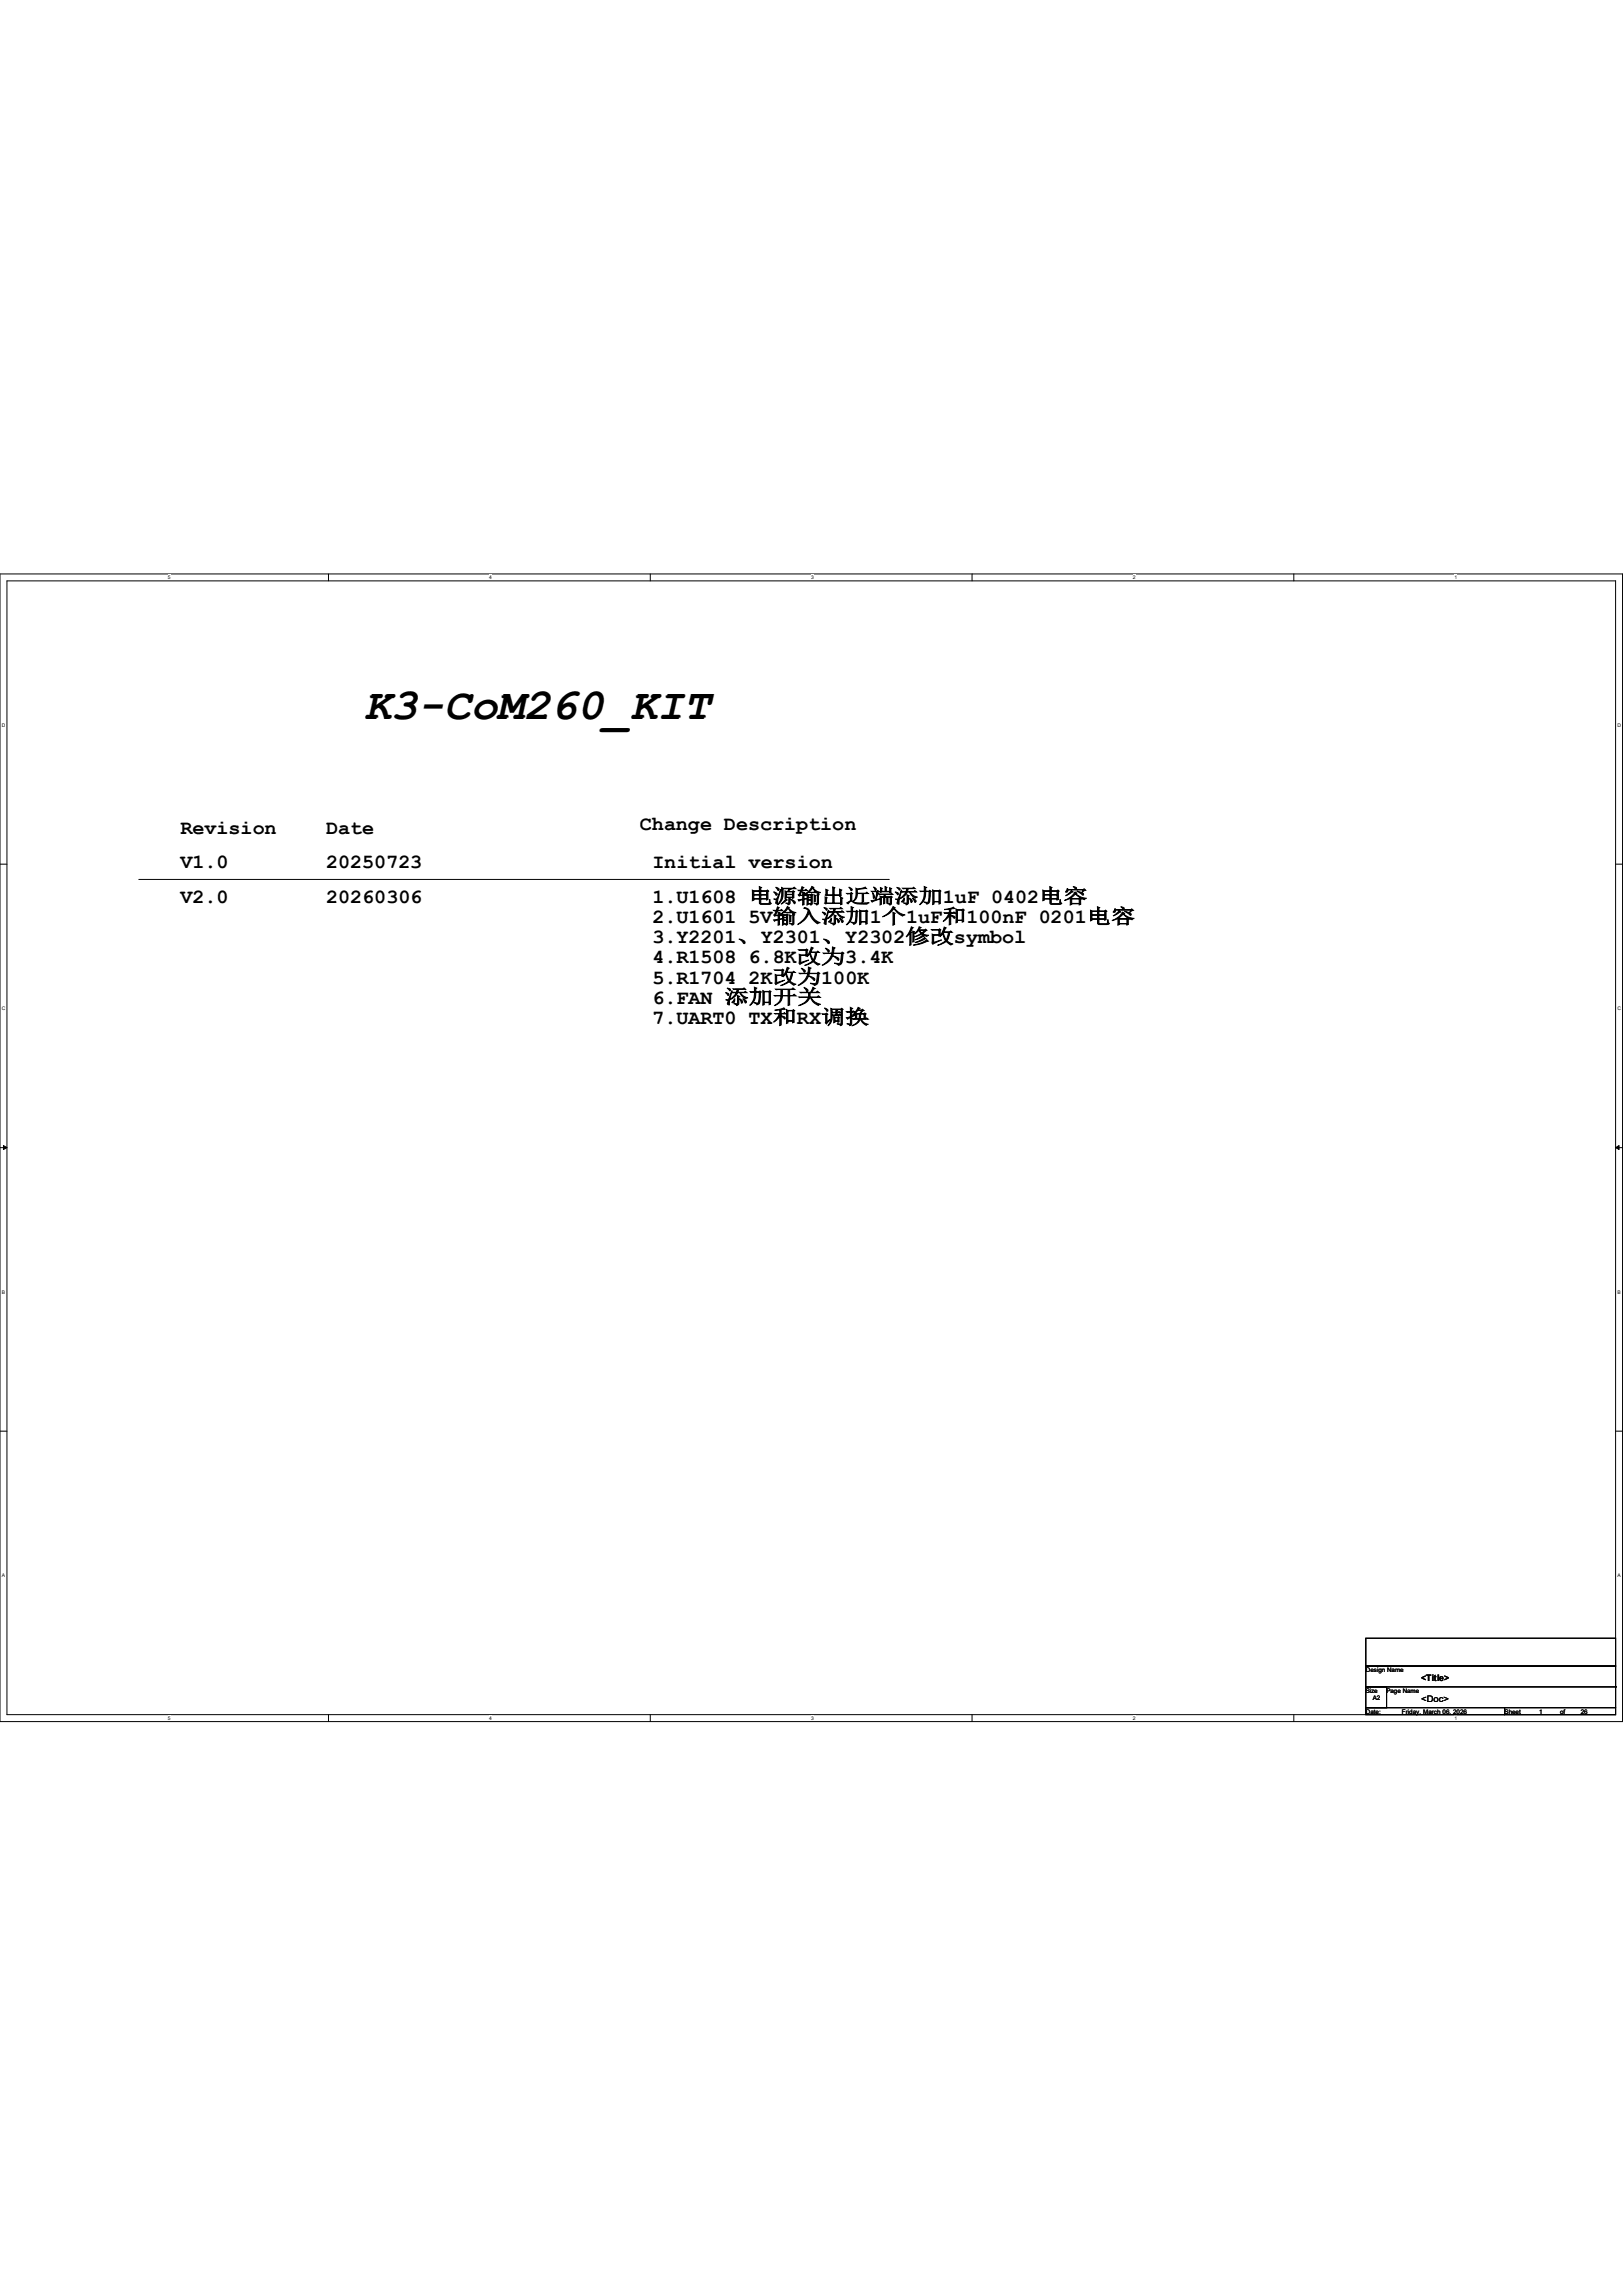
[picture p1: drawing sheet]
<svg xmlns="http://www.w3.org/2000/svg" width="297mm" height="420mm" viewBox="0 0 297 420" stroke-linecap="round" stroke-linejoin="round" font-family="sans-serif">
<defs><g id="words">
<text font-size="8.1" x="66.7" y="131.6">K3-CoM260_KIT</text>
<g font-size="3.7">
<text x="33" y="152.5">Revision</text>
<text x="59.7" y="152.5">Date</text>
<text x="117.1" y="151.8">Change Description</text>
<text x="33" y="158.8">V1.0</text>
<text x="59.7" y="158.8">20250723</text>
<text x="119.4" y="158.8">Initial version</text>
<text x="33" y="165.2">V2.0</text>
<text x="59.7" y="165.2">20260306</text>
<text x="119.4" y="165.2">1.U1608 电源输出近端添加1uF 0402电容</text>
<text x="119.4" y="168.9">2.U1601 5V输入添加1个1uF和100nF 0201电容</text>
<text x="119.4" y="172.6">3.Y2201、Y2301、Y2302修改symbol</text>
<text x="119.4" y="176.2">4.R1508 6.8K改为3.4K</text>
<text x="119.4" y="179.9">5.R1704 2K改为100K</text>
<text x="119.4" y="183.6">6.FAN 添加开关</text>
<text x="119.4" y="187.3">7.UART0 TX和RX调换</text>
</g>
<g font-size="1.7">
<text x="260.1" y="311.3">&lt;Doc&gt;</text>
<text x="260.1" y="307.6">&lt;Title&gt;</text>
</g>
<g font-size="1.1">
<text x="249.9" y="305.9">Design Name</text>
<text x="249.9" y="309.7">Size</text>
<text x="251.2" y="310.9">A2</text>
<text x="253.7" y="309.7">Page Name</text>
<text x="249.9" y="313.5">Date:</text>
<text x="256.5" y="313.5">Friday, March 06, 2026</text>
<text x="275.3" y="313.5">Sheet</text>
<text x="281.7" y="313.5">1</text>
<text x="285.5" y="313.5">of</text>
<text x="289.3" y="313.5">26</text>
</g>
<g font-size=".9">
<text x="30.7" y="105.9">5</text>
<text x="89.5" y="105.9">4</text>
<text x="148.4" y="105.9">3</text>
<text x="207.3" y="105.9">2</text>
<text x="266.2" y="105.9">1</text>
<text x=".3" y="133">D</text>
<text x="296" y="133">D</text>
<text x=".3" y="184.8">C</text>
<text x="296" y="184.8">C</text>
<text x=".3" y="236.6">B</text>
<text x="296" y="236.6">B</text>
<text x=".3" y="288.5">A</text>
<text x="296" y="288.5">A</text>
<text x="30.7" y="314.6">5</text>
<text x="89.5" y="314.6">4</text>
<text x="148.4" y="314.6">3</text>
<text x="207.3" y="314.6">2</text>
<text x="266.2" y="314.6">1</text>
</g>
</g></defs>
<path d="M0 105h296.9v209.9h-296.9zM1.3 106.3h294.4v207.3h-294.4z" fill="none" stroke="#000" stroke-width=".18"/>
<g fill="#fff">
<path d="M30.7 105.1h.5v1h-.5z"/>
<path d="M30.7 313.8h.5v1h-.5z"/>
</g>
<path d="M60.1 105v1.3M60.1 313.6v1.3" fill="none" stroke="#000" stroke-width=".18"/>
<g fill="#fff">
<path d="M89.5 105.1h.5v1h-.5z"/>
<path d="M89.5 313.8h.5v1h-.5z"/>
</g>
<path d="M119 105v1.3M119 313.6v1.3" fill="none" stroke="#000" stroke-width=".18"/>
<g fill="#fff">
<path d="M148.4 105.1h.5v1h-.5z"/>
<path d="M148.4 313.8h.5v1h-.5z"/>
</g>
<path d="M177.9 105v1.3M177.9 313.6v1.3" fill="none" stroke="#000" stroke-width=".18"/>
<g fill="#fff">
<path d="M207.3 105.1h.5v1h-.5z"/>
<path d="M207.3 313.8h.5v1h-.5z"/>
</g>
<path d="M236.8 105v1.3M236.8 313.6v1.3" fill="none" stroke="#000" stroke-width=".18"/>
<g fill="#fff">
<path d="M266.2 105.1h.5v1h-.5z"/>
<path d="M266.2 313.8h.5v1h-.5z"/>
<path d="M.3 132.2h.7v1h-.7z"/>
<path d="M296 132.2h.6v1h-.6z"/>
<path d="M.3 184h.7v1h-.7z"/>
<path d="M296 184h.6v1h-.6z"/>
</g>
<path d="M0 158.1h1.3M295.7 158.1h1.2" fill="none" stroke="#000" stroke-width=".18"/>
<g fill="#fff">
<path d="M.3 235.8h.6v1.1h-.6z"/>
<path d="M296 235.8h.6v1.1h-.6z"/>
</g>
<path d="M0 209.9h1.3M295.7 209.9h1.2" fill="none" stroke="#000" stroke-width=".18"/>
<path d="M.6 209.5l.7 .4-.7 .4zM295.7 209.9l.6-.4v.8z" fill="#000" stroke="#000" stroke-width=".18"/>
<g fill="#fff">
<path d="M.3 287.7h.6v1h-.6z"/>
<path d="M296 287.7h.5v1h-.5z"/>
</g>
<path d="M25.4 160.9h137.2M162.6 160.9h.1M0 261.8h1.3M295.7 261.8h1.2M249.9 299.7h45.8v5.1h-45.8zM249.9 304.8h45.8v3.8h-45.8zM249.9 308.6h3.8v3.8h-3.8zM249.9 312.4h25.4v1.2h-25.4zM275.3 312.4h20.4v1.2h-20.4zM295.7 308.6h.1M295.7 308.6v3.8" fill="none" stroke="#000" stroke-width=".18"/>
<use href="#words"/>
</svg>
